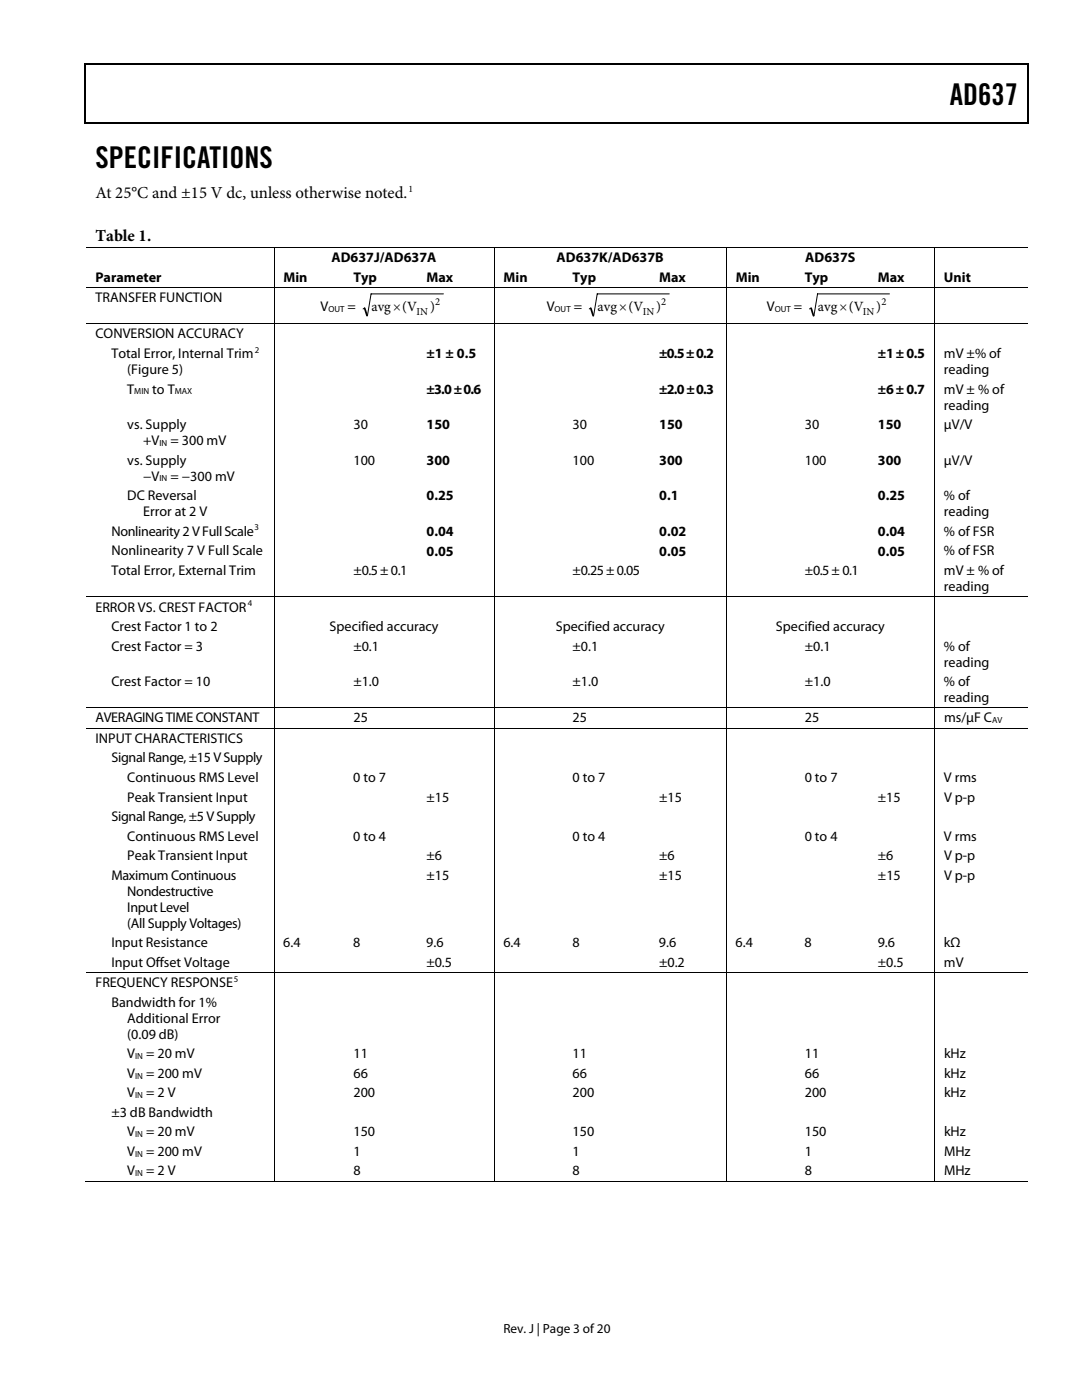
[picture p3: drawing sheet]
<svg xmlns="http://www.w3.org/2000/svg" width="216mm" height="279mm" viewBox="0 0 216 279" stroke-linecap="round" stroke-linejoin="round" font-family="sans-serif">
<defs><g id="words">
<g font-size="6">
<text x="189.5" y="21">AD637</text>
<text x="19" y="33.6">SPECIFICATIONS</text>
</g>
<g font-size="3.3">
<text x="19" y="39.5">At 25°C and ±15 V dc, unless otherwise noted.</text>
<text x="19" y="48">Table 1.</text>
</g>
<g font-size="2.8">
<text x="66.1" y="52.3">AD637J/AD637A</text>
<text x="111.1" y="52.3">AD637K/AD637B</text>
<text x="160.7" y="52.3">AD637S</text>
<text x="19" y="56.2">Parameter</text>
<text x="56.6" y="56.2">Min</text>
<text x="70.5" y="56.2">Typ</text>
<text x="85.1" y="56.2">Max</text>
<text x="100.5" y="56.2">Min</text>
<text x="114.2" y="56.2">Typ</text>
<text x="131.5" y="56.2">Max</text>
<text x="146.8" y="56.2">Min</text>
<text x="160.6" y="56.2">Typ</text>
<text x="175.2" y="56.2">Max</text>
<text x="188.4" y="56.2">Unit</text>
<text x="19" y="60.3">TRANSFER FUNCTION</text>
<text x="64" y="62.1">V</text>
<text x="69.4" y="62.1">=</text>
<text x="74.1" y="62.1">avg×(V</text>
<text x="85.8" y="62.1">)</text>
<text x="109.1" y="62.1">V</text>
<text x="114.5" y="62.1">=</text>
<text x="119.2" y="62.1">avg×(V</text>
<text x="130.9" y="62.1">)</text>
<text x="153" y="62.1">V</text>
<text x="158.4" y="62.1">=</text>
<text x="163.2" y="62.1">avg×(V</text>
<text x="174.9" y="62.1">)</text>
<text x="19" y="67.5">CONVERSION ACCURACY</text>
<text x="22.2" y="71.5">Total Error, Internal Trim</text>
<text x="85.1" y="71.5">±1 ± 0.5</text>
<text x="131.5" y="71.5">±0.5 ± 0.2</text>
<text x="175.2" y="71.5">±1 ± 0.5</text>
<text x="188.4" y="71.5">mV ±% of</text>
<text x="25.4" y="74.6">(Figure 5)</text>
<text x="188.4" y="74.6">reading</text>
<text x="25.4" y="78.5">T</text>
<text x="30.4" y="78.5">to T</text>
<text x="85.1" y="78.6">±3.0 ± 0.6</text>
<text x="131.5" y="78.6">±2.0 ± 0.3</text>
<text x="175.2" y="78.6">±6 ± 0.7</text>
<text x="188.4" y="78.5">mV ± % of</text>
<text x="188.4" y="81.7">reading</text>
<text x="25.4" y="85.6">vs. Supply</text>
<text x="28.6" y="88.8">+V</text>
<text x="34" y="88.8">= 300 mV</text>
<text x="70.5" y="85.6">30</text>
<text x="85.1" y="85.7">150</text>
<text x="114.3" y="85.6">30</text>
<text x="131.5" y="85.7">150</text>
<text x="160.6" y="85.6">30</text>
<text x="175.2" y="85.7">150</text>
<text x="188.4" y="85.6">μV/V</text>
<text x="25.4" y="92.7">vs. Supply</text>
<text x="28.6" y="95.9">−V</text>
<text x="34" y="95.9">= −300 mV</text>
<text x="70.5" y="92.7">100</text>
<text x="85.1" y="92.8">300</text>
<text x="114.3" y="92.7">100</text>
<text x="131.5" y="92.8">300</text>
<text x="160.6" y="92.7">100</text>
<text x="175.2" y="92.8">300</text>
<text x="188.4" y="92.7">μV/V</text>
<text x="25.4" y="99.8">DC Reversal</text>
<text x="85.1" y="99.9">0.25</text>
<text x="131.5" y="99.9">0.1</text>
<text x="175.2" y="99.9">0.25</text>
<text x="188.4" y="99.8">% of</text>
<text x="22.2" y="106.9">Nonlinearity 2 V Full Scale</text>
<text x="28.6" y="103">Error at 2 V</text>
<text x="85.1" y="107">0.04</text>
<text x="131.5" y="107">0.02</text>
<text x="175.2" y="107">0.04</text>
<text x="188.4" y="106.9">% of FSR</text>
<text x="188.4" y="103">reading</text>
<text x="22.2" y="110.8">Nonlinearity 7 V Full Scale</text>
<text x="85.1" y="110.9">0.05</text>
<text x="131.5" y="110.9">0.05</text>
<text x="175.2" y="110.9">0.05</text>
<text x="188.4" y="110.8">% of FSR</text>
<text x="22.2" y="114.8">Total Error, External Trim</text>
<text x="70.5" y="114.8">±0.5 ± 0.1</text>
<text x="114.3" y="114.8">±0.25 ± 0.05</text>
<text x="160.6" y="114.8">±0.5 ± 0.1</text>
<text x="188.4" y="114.8">mV ± % of</text>
<text x="188.4" y="118">reading</text>
<text x="19" y="122">ERROR VS. CREST FACTOR</text>
<text x="22.2" y="125.9">Crest Factor 1 to 2</text>
<text x="65.8" y="125.9">Specified accuracy</text>
<text x="110.9" y="125.9">Specified accuracy</text>
<text x="154.8" y="125.9">Specified accuracy</text>
<text x="22.2" y="129.9">Crest Factor = 3</text>
<text x="70.5" y="129.9">±0.1</text>
<text x="114.2" y="129.9">±0.1</text>
<text x="160.6" y="129.9">±0.1</text>
<text x="188.4" y="129.9">% of</text>
<text x="22.2" y="136.9">Crest Factor = 10</text>
<text x="70.5" y="136.9">±1.0</text>
<text x="114.2" y="136.9">±1.0</text>
<text x="160.6" y="136.9">±1.0</text>
<text x="188.4" y="136.9">% of</text>
<text x="188.4" y="133">reading</text>
<text x="188.4" y="140.1">reading</text>
<text x="19" y="144.2">AVERAGING TIME CONSTANT</text>
<text x="19" y="148.3">INPUT CHARACTERISTICS</text>
<text x="70.5" y="144.2">25</text>
<text x="114.3" y="144.2">25</text>
<text x="160.6" y="144.2">25</text>
<text x="188.4" y="144.2">ms/μF C</text>
<text x="22.2" y="152.2">Signal Range, ±15 V Supply</text>
<text x="25.4" y="156.1">Continuous RMS Level</text>
<text x="25.4" y="160">Peak Transient Input</text>
<text x="70.5" y="156.1">0 to 7</text>
<text x="85.1" y="160">±15</text>
<text x="114.2" y="156.1">0 to 7</text>
<text x="131.5" y="160">±15</text>
<text x="160.6" y="156.1">0 to 7</text>
<text x="175.2" y="160">±15</text>
<text x="188.3" y="156.1">V rms</text>
<text x="188.4" y="160">V p-p</text>
<text x="22.2" y="163.9">Signal Range, ±5 V Supply</text>
<text x="25.4" y="167.8">Continuous RMS Level</text>
<text x="70.5" y="167.8">0 to 4</text>
<text x="114.2" y="167.8">0 to 4</text>
<text x="160.6" y="167.8">0 to 4</text>
<text x="188.3" y="167.8">V rms</text>
<text x="25.4" y="171.7">Peak Transient Input</text>
<text x="85.1" y="171.7">±6</text>
<text x="131.5" y="171.7">±6</text>
<text x="175.2" y="171.7">±6</text>
<text x="188.4" y="171.7">V p-p</text>
<text x="22.2" y="175.6">Maximum Continuous</text>
<text x="25.4" y="178.8">Nondestructive</text>
<text x="85.1" y="175.6">±15</text>
<text x="131.5" y="175.6">±15</text>
<text x="175.2" y="175.6">±15</text>
<text x="188.4" y="175.6">V p-p</text>
<text x="25.4" y="181.9">Input Level</text>
<text x="25.4" y="185.1">(All Supply Voltages)</text>
<text x="22.2" y="189">Input Resistance</text>
<text x="56.5" y="189">6.4</text>
<text x="70.5" y="189">8</text>
<text x="85.1" y="189">9.6</text>
<text x="100.4" y="189">6.4</text>
<text x="114.2" y="189">8</text>
<text x="131.5" y="189">9.6</text>
<text x="146.8" y="189">6.4</text>
<text x="160.6" y="189">8</text>
<text x="175.1" y="189">9.6</text>
<text x="188.3" y="189">kΩ</text>
<text x="19" y="197">FREQUENCY RESPONSE</text>
<text x="22.2" y="192.9">Input Offset Voltage</text>
<text x="85.1" y="192.9">±0.5</text>
<text x="131.5" y="192.9">±0.2</text>
<text x="175.2" y="192.9">±0.5</text>
<text x="188.4" y="192.9">mV</text>
<text x="22.2" y="200.9">Bandwidth for 1%</text>
<text x="25.4" y="204.1">Additional Error</text>
<text x="25.4" y="207.3">(0.09 dB)</text>
<text x="25.4" y="211.2">V</text>
<text x="25.4" y="215.1">V</text>
<text x="29.1" y="211.2">= 20 mV</text>
<text x="29.1" y="215.1">= 200 mV</text>
<text x="70.5" y="215.1">66</text>
<text x="70.5" y="211.2">11</text>
<text x="114.3" y="215.1">66</text>
<text x="114.3" y="211.2">11</text>
<text x="160.6" y="215.1">66</text>
<text x="160.6" y="211.2">11</text>
<text x="188.4" y="215.1">kHz</text>
<text x="188.4" y="211.2">kHz</text>
<text x="25.4" y="219">V</text>
<text x="29.1" y="219">= 2 V</text>
<text x="70.5" y="219">200</text>
<text x="114.3" y="219">200</text>
<text x="160.6" y="219">200</text>
<text x="188.4" y="219">kHz</text>
<text x="22.2" y="222.9">±3 dB Bandwidth</text>
<text x="25.4" y="226.8">V</text>
<text x="29.1" y="226.8">= 20 mV</text>
<text x="70.5" y="226.8">150</text>
<text x="114.3" y="226.8">150</text>
<text x="160.6" y="226.8">150</text>
<text x="188.4" y="226.8">kHz</text>
<text x="25.4" y="230.7">V</text>
<text x="29.1" y="230.7">= 200 mV</text>
<text x="70.5" y="230.7">1</text>
<text x="114.3" y="230.7">1</text>
<text x="160.6" y="230.7">1</text>
<text x="188.4" y="230.7">MHz</text>
<text x="25.4" y="234.6">V</text>
<text x="29.1" y="234.6">= 2 V</text>
<text x="70.5" y="234.6">8</text>
<text x="114.3" y="234.6">8</text>
<text x="160.6" y="234.6">8</text>
<text x="188.4" y="234.6">MHz</text>
</g>
<text font-size="2.6" x="100.5" y="266">Rev. J | Page 3 of 20</text>
<g font-size="2.1">
<text x="83.1" y="62.8">IN</text>
<text x="86.8" y="60.8">2</text>
<text x="128.2" y="62.8">IN</text>
<text x="131.9" y="60.8">2</text>
<text x="172.2" y="62.8">IN</text>
<text x="175.9" y="60.8">2</text>
</g>
<text font-size="1.9" x="81.5" y="38.3">1</text>
<g font-size="1.8">
<text x="65.5" y="62.2">OUT</text>
<text x="110.7" y="62.2">OUT</text>
<text x="154.6" y="62.2">OUT</text>
<text x="50.8" y="70.4">2</text>
<text x="26.8" y="78.7">MIN</text>
<text x="34.9" y="78.7">MAX</text>
<text x="31.8" y="89">IN</text>
<text x="31.8" y="96.1">IN</text>
<text x="50.8" y="105.9">3</text>
<text x="49.4" y="121">4</text>
<text x="198" y="144.4">AV</text>
<text x="46.7" y="195.9">5</text>
<text x="27" y="211.3">IN</text>
<text x="27" y="215.2">IN</text>
<text x="27" y="219.2">IN</text>
<text x="27" y="226.9">IN</text>
<text x="27" y="230.8">IN</text>
<text x="27" y="234.7">IN</text>
</g>
</g></defs>
<path d="M16.9 12.7h.2v1h-.2zM205.1 12.7h.2v1h-.2zM205.1 12.7h.2v.3h-.2zM82.3 24.4h.2v.3h-.2zM205.1 24.4h.2v.3h-.2z" fill="#000"/>
<path d="M16.9 12.8h188.2M17 13.7v11M205.2 13.7v11M205.1 24.5h-188.2" fill="none" stroke="#000" stroke-width=".25"/>
<g fill="none" stroke="#000" stroke-width=".2">
<path d="M17.1 49.3h187.9M17.1 57.4h187.9M54.7 49.4v7.9M54.7 57.5v7M88.5 58.7h-14.5l-.7 4.3M98.6 49.4v7.9M98.6 57.5v7M133.5 58.7h-14.3l-.8 4.3M144.9 49.4v7.9M144.9 57.5v7M177.5 58.7h-14.4l-.7 4.3M186.5 49.4v7.9"/>
<path d="M186.5 57.5v7M17.1 64.6h187.9M54.7 64.7v54.3M72.8 61.4l-.3 .3M98.6 64.7v54.3M117.9 61.4l-.3 .3M144.9 64.7v54.3M161.9 61.4l-.4 .3M186.5 64.7v54.3M17.1 119.1h187.9M54.7 119.2v22M98.6 119.2v22"/>
<path d="M144.9 119.2v22M186.5 119.2v22M17.1 141.3h187.9M17.1 145.4h187.9M54.7 141.4v3.9M54.7 145.4v48.6M98.6 141.4v3.9M98.6 145.4v48.6M144.9 141.4v3.9M144.9 145.4v48.6M186.5 141.4v3.9M186.5 145.4v48.6"/>
<path d="M17.1 194.1h187.9M54.7 194.2v41.6M98.6 194.2v41.6M144.9 194.2v41.6M186.5 194.2v41.6M16.9 235.7h37.7M54.8 235.7h43.7M98.7 235.7h46.1M145 235.7h41.4M186.5 235.7h18.6"/>
</g>
<path d="M72.8 61.5l.4 1.5M117.9 61.6l.5 1.4M161.9 61.6l.4 1.4" fill="none" stroke="#000" stroke-width=".35"/>
<use href="#words"/>
</svg>
